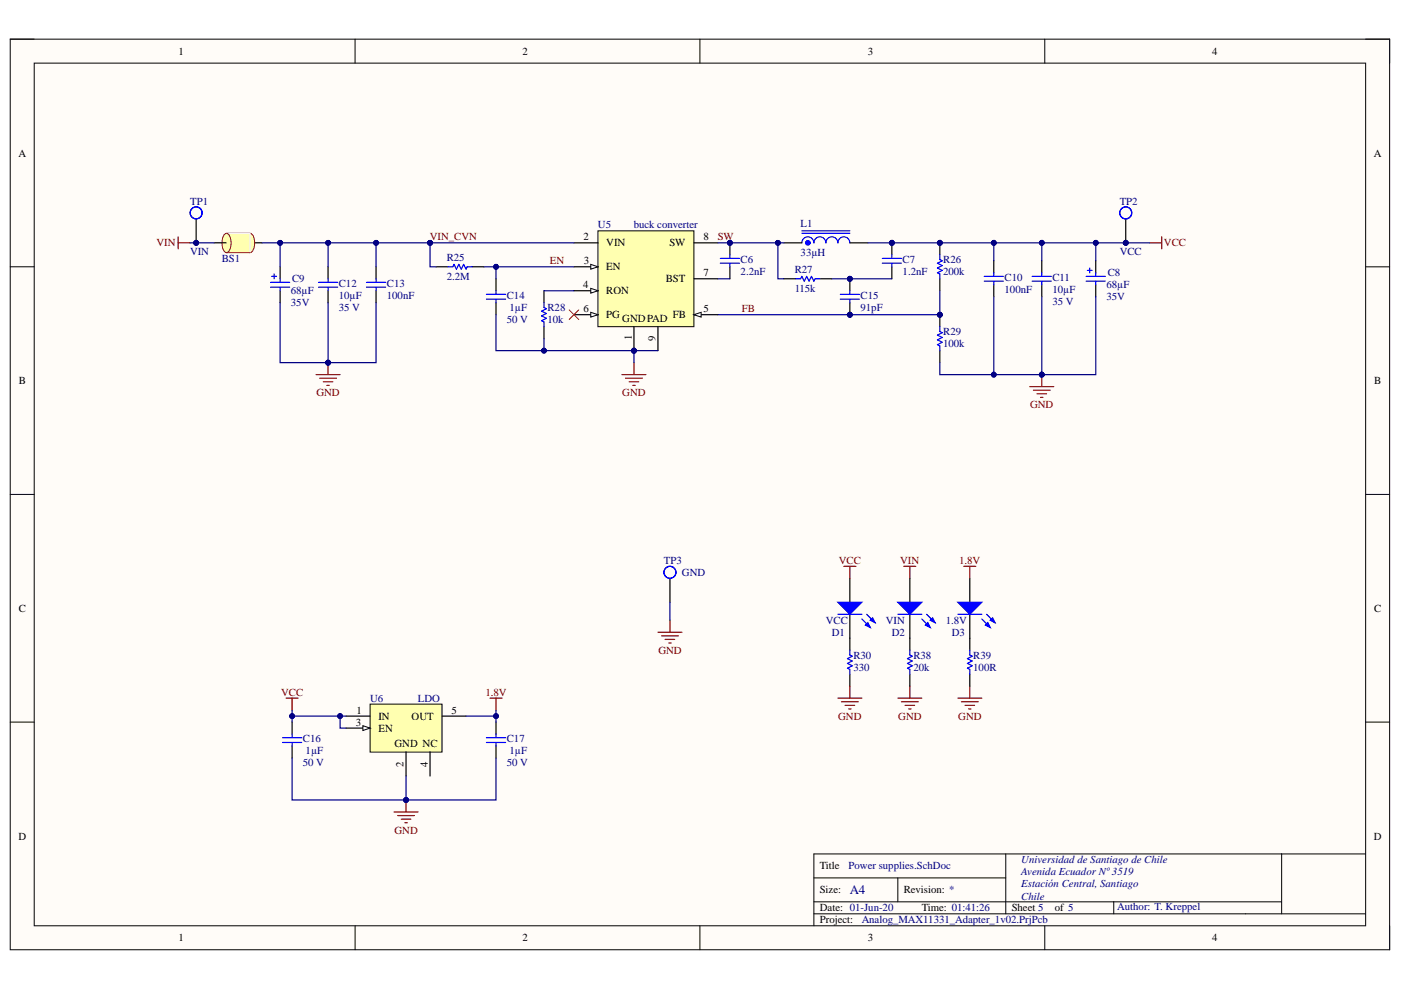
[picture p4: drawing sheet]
<svg xmlns="http://www.w3.org/2000/svg" width="297mm" height="210mm" viewBox="0 0 297 210" stroke-linecap="round" stroke-linejoin="round" font-family="sans-serif">
<defs><g id="words">
<text font-size="2.7" fill="#000080" x="180.2" y="189.6">A4</text>
<g font-size="2.3">
<text x="37.9" y="11.6">1</text>
<text x="110.8" y="11.6">2</text>
<text x="184" y="11.6">3</text>
<text x="257" y="11.6">4</text>
<text x="3.9" y="33.2">A</text>
<text x="291.2" y="33.2">A</text>
<text x="123.7" y="51">2</text>
<text x="128.6" y="52.2">VIN</text>
<text x="141.9" y="52.2">SW</text>
<text x="149.2" y="51">8</text>
<text x="123.8" y="56">3</text>
<text x="128.6" y="57.3">EN</text>
<text x="141.2" y="59.8">BST</text>
<text x="149.2" y="58.6">7</text>
<text x="123.6" y="61.2">4</text>
<text x="128.6" y="62.4">RON</text>
<text x="123.7" y="66.2">6</text>
<text x="128.6" y="67.5">PG</text>
<text x="131.9" y="68.3">GNDPAD</text>
<text x="142.6" y="67.5">FB</text>
<text x="149.2" y="66.2">5</text>
<text x="133.9" y="72.1" transform="rotate(-90 133.9 72.1)">1</text>
<text x="139" y="72.4" transform="rotate(-90 139 72.4)">9</text>
<text x="4" y="81.4">B</text>
<text x="291.4" y="81.4">B</text>
<text x="4" y="129.7">C</text>
<text x="291.3" y="129.7">C</text>
<text x="75.5" y="153.9">3</text>
<text x="75.6" y="151.3">1</text>
<text x="80.2" y="152.6">IN</text>
<text x="80.2" y="155.1">EN</text>
<text x="87.3" y="152.6">OUT</text>
<text x="95.7" y="151.3">5</text>
<text x="83.6" y="158.4">GND NC</text>
<text x="85.6" y="162.5" transform="rotate(-90 85.6 162.5)">2</text>
<text x="90.7" y="162.5" transform="rotate(-90 90.7 162.5)">4</text>
<text x="3.9" y="178">D</text>
<text x="291.3" y="178">D</text>
<text x="173.8" y="184.3">Title</text>
<text x="173.8" y="189.4">Size:</text>
<text x="191.6" y="189.4">Revision: *</text>
<text x="173.8" y="193.3">Date: 01-Jun-20</text>
<text x="173.8" y="195.8">Project:</text>
<text x="195.4" y="193.3">Time: 01:41:26</text>
<text x="214.5" y="193.3">Sheet 5</text>
<text x="223.6" y="193.3">of 5</text>
<text x="37.9" y="199.6">1</text>
<text x="110.8" y="199.6">2</text>
<text x="184" y="199.6">3</text>
<text x="257" y="199.6">4</text>
</g>
<g font-size="2.3" fill="#000080">
<text x="40.3" y="43.4">TP1</text>
<text x="237.4" y="43.4">TP2</text>
<text x="126.8" y="48.4">U5</text>
<text x="134.4" y="48.4">buck converter</text>
<text x="169.8" y="48.2">L1</text>
<text x="40.3" y="54">VIN</text>
<text x="47" y="55.6">BS1</text>
<text x="61.9" y="59.8">C9</text>
<text x="94.7" y="55.3">R25</text>
<text x="94.7" y="59.3">2.2M</text>
<text x="157" y="55.8">C6</text>
<text x="157" y="58.3">2.2nF</text>
<text x="168.5" y="57.8">R27</text>
<text x="169.8" y="54.3">33µH</text>
<text x="191.4" y="55.8">C7</text>
<text x="191.4" y="58.3">1.2nF</text>
<text x="200" y="55.8">R26</text>
<text x="200" y="58.3">200k</text>
<text x="213" y="59.6">C10</text>
<text x="223.1" y="59.6">C11</text>
<text x="234.9" y="58.6">C8</text>
<text x="237.4" y="54">VCC</text>
<text x="61.7" y="65">35V</text>
<text x="61.7" y="62.4">68µF</text>
<text x="71.8" y="66">35 V</text>
<text x="71.8" y="60.9">C12</text>
<text x="71.8" y="63.4">10µF</text>
<text x="82" y="60.9">C13</text>
<text x="82" y="63.4">100nF</text>
<text x="107.4" y="63.4">C14</text>
<text x="108" y="66">1µF</text>
<text x="116.1" y="66">R28</text>
<text x="168.5" y="61.9">115k</text>
<text x="182.4" y="63.4">C15</text>
<text x="182.4" y="66">91pF</text>
<text x="213" y="62.2">100nF</text>
<text x="223.1" y="64.7">35 V</text>
<text x="223.1" y="62.2">10µF</text>
<text x="234.6" y="63.7">35V</text>
<text x="234.6" y="61.2">68µF</text>
<text x="107.4" y="68.5">50 V</text>
<text x="116.1" y="68.5">10k</text>
<text x="200" y="71">R29</text>
<text x="200" y="73.6">100k</text>
<text x="140.7" y="119.6">TP3</text>
<text x="144.6" y="122.1">GND</text>
<text x="175.1" y="132.3">VCC</text>
<text x="176.4" y="134.8">D1</text>
<text x="187.8" y="132.3">VIN</text>
<text x="189.1" y="134.8">D2</text>
<text x="200.5" y="132.3">1.8V</text>
<text x="201.8" y="134.8">D3</text>
<text x="180.9" y="139.6">R30</text>
<text x="180.9" y="142.2">330</text>
<text x="193.7" y="139.6">R38</text>
<text x="193.7" y="142.2">20k</text>
<text x="206.3" y="139.6">R39</text>
<text x="206.3" y="142.2">100R</text>
<text x="78.5" y="148.8">U6</text>
<text x="88.6" y="148.8">LDO</text>
<text x="64.2" y="157.4">C16</text>
<text x="64.8" y="160">1µF</text>
<text x="107.4" y="157.4">C17</text>
<text x="108" y="160">1µF</text>
<text x="64.2" y="162.5">50 V</text>
<text x="107.4" y="162.5">50 V</text>
<text x="179.9" y="184.3">Power supplies.SchDoc</text>
<text x="216.5" y="185.6">Avenida Ecuador Nº 3519</text>
<text x="216.5" y="183.1">Universidad de Santiago de Chile</text>
<text x="216.5" y="188.1">Estación Central, Santiago</text>
<text x="216.5" y="190.7">Chile</text>
<text x="182.7" y="195.8">Analog_MAX11331_Adapter_1v02.PrjPcb</text>
<text x="236.9" y="193">Author: T. Kreppel</text>
</g>
<g font-size="2.3" fill="#800000">
<text x="33.2" y="52.2">VIN</text>
<text x="91.2" y="51">VIN_CVN</text>
<text x="152.2" y="51">SW</text>
<text x="246.8" y="52.2">VCC</text>
<text x="116.6" y="56">EN</text>
<text x="157.3" y="66.2">FB</text>
<text x="67.1" y="84">GND</text>
<text x="131.9" y="84">GND</text>
<text x="218.4" y="86.6">GND</text>
<text x="177.8" y="119.6">VCC</text>
<text x="190.9" y="119.6">VIN</text>
<text x="203.3" y="119.6">1.8V</text>
<text x="139.6" y="138.6">GND</text>
<text x="59.6" y="147.5">VCC</text>
<text x="102.9" y="147.5">1.8V</text>
<text x="177.7" y="152.6">GND</text>
<text x="190.4" y="152.6">GND</text>
<text x="203.2" y="152.6">GND</text>
<text x="83.6" y="176.7">GND</text>
</g>
</g></defs>
<path d="M2.2 8.3h292.4v193.1h-292.4z" fill-rule="evenodd" fill="#fffcf8"/>
<path d="M2.2 8.3h292.4v193.1h-292.4z" fill="none" stroke="#000" stroke-width=".21"/>
<path d="M7.3 13.4h282.2v182.9h-282.2z" fill-rule="evenodd" fill="#fffcf8"/>
<g fill="none" stroke="#000" stroke-width=".21">
<path d="M2.2 8.3h5.1M7.3 13.4h282.2v182.9h-282.2zM75.3 8.3v5.1M148.4 8.3v5.1M221.5 8.3v5.1M289.5 8.3h5.1v5.1M2.2 56.6h5.1M289.5 56.6h5.1M2.2 104.8h5.1M289.5 104.8h5.1M2.2 153.1h5.1M289.5 153.1h5.1"/>
<path d="M75.3 196.3v5.1M148.4 196.3v5.1M172.6 186.1h40.6M172.6 193.8h116.9M172.6 191.2h99.1M190.4 186.1v5.1M213.2 181.1v12.7M221.5 196.3v5.1M236.1 191.2v2.6M271.7 181.1v12.7M289.5 181.1h-116.9v15.2M294.6 196.3v5.1"/>
</g>
<path d="M180.2 122.6v5.1M180.2 130.2v5.1" fill="none" stroke="#000" stroke-width=".25"/>
<path d="M177.6 127.7h5.1l-2.5 2.5z" fill="#00f"/>
<path d="M177.6 127.7h5.1l-2.5 2.5zM182.7 131.3l1.8 1.7M183.7 130.2l1.8 1.8" fill="none" stroke="#00f" stroke-width=".25"/>
<path d="M183.5 132.5l.5-.5 .5 1z" fill="#00f"/>
<path d="M183.5 132.5l.5-.5 .5 1z" fill="none" stroke="#00f" stroke-width=".25"/>
<path d="M184.5 131.5l.5-.5 .5 1z" fill="#00f"/>
<path d="M177.6 130.2h5.1M180.2 137.9v1l.5 .2-1 .5 1 .5-1 .6 1 .5-1 .5 .5 .2v1M184.5 131.5l.5-.5 .5 1z" fill="none" stroke="#00f" stroke-width=".25"/>
<path d="M53 51.5h2.6M180.2 135.3v2.6M180.2 142.9v2.6" fill="none" stroke="#000" stroke-width=".25"/>
<path d="M177.6 148h5.1M178.4 148.8h3.6M179.2 149.6h2M179.9 150.3h.5M180.2 145.5v2.5" fill="none" stroke="#800000" stroke-width=".25"/>
<path d="M52.7 49.6l.3-.1a2.28 2.28 0 0 1 .9 2.7 1.41 1.41 0 0 1-.9 1.4 2.28 2.28 0 0 1-.9-2.7l.1-.6z" fill="#ffffb0"/>
<path d="M48 49.5h5M52.7 49.6l.3-.1a2.28 2.28 0 0 1 .9 2.7 1.41 1.41 0 0 1-.9 1.4 2.28 2.28 0 0 1-.9-2.7l.1-.6z" fill="none" stroke="#bf0000" stroke-width=".21"/>
<path d="M47.9 49.5h5.1v4.1h-5.1z" fill-rule="evenodd" fill="#ffffb0"/>
<path d="M47.9 49.5h5.1v4.1h-5.1z" fill="none" stroke="#fff0ff" stroke-width=".21"/>
<path d="M47.7 49.6l.3-.1a2.28 2.28 0 0 1 .9 2.7 1.42 1.42 0 0 1-.9 1.4 2.28 2.28 0 0 1-.9-2.7l.4-1z" fill="#ffffb0"/>
<path d="M47.7 49.6l.3-.1a2.28 2.28 0 0 1 .9 2.7 1.42 1.42 0 0 1-.9 1.4 2.28 2.28 0 0 1-.9-2.7l.4-1zM48 53.6h5" fill="none" stroke="#bf0000" stroke-width=".21"/>
<path d="M45.4 51.5h2.5" fill="none" stroke="#000" stroke-width=".25"/>
<circle cx="134.4" cy="74.3" r=".51" fill="#000080"/>
<circle cx="134.4" cy="74.3" r=".51" fill="none" stroke="#000080" stroke-width=".21"/>
<path d="M126.8 48.9h20.3v20.4h-20.3z" fill-rule="evenodd" fill="#ffffb0"/>
<path d="M126.8 48.9h20.3v20.4h-20.3z" fill="none" stroke="#000" stroke-width=".21"/>
<path d="M134.4 69.3v5" fill="none" stroke="#000" stroke-width=".25"/>
<circle cx="134.4" cy="74.3" r=".51" fill="#000080"/>
<circle cx="134.4" cy="74.3" r=".51" fill="none" stroke="#000080" stroke-width=".21"/>
<path d="M121.7 51.5h5.1M121.7 56.6h5.1" fill="none" stroke="#000" stroke-width=".25"/>
<path d="M125.3 56.1l1.5 .5-1.5 .5z" fill="#f8fcff"/>
<path d="M125.3 56.1l1.5 .5-1.5 .5z" fill="none" stroke="#000" stroke-width=".21"/>
<path d="M121.7 61.6h5.1" fill="none" stroke="#000" stroke-width=".25"/>
<path d="M125.3 61.1l1.5 .5-1.5 .6z" fill="#f8fcff"/>
<path d="M125.3 61.1l1.5 .5-1.5 .6z" fill="none" stroke="#000" stroke-width=".21"/>
<path d="M147.1 66.7h5.1" fill="none" stroke="#000" stroke-width=".25"/>
<path d="M147.1 66.7l1.6-.5v1z" fill="#f8fcff"/>
<path d="M147.1 66.7l1.6-.5v1z" fill="none" stroke="#000" stroke-width=".21"/>
<path d="M121.7 66.7h5.1" fill="none" stroke="#000" stroke-width=".25"/>
<path d="M125.3 66.2l1.5 .5-1.5 .5z" fill="#f8fcff"/>
<path d="M125.3 66.2l1.5 .5-1.5 .5z" fill="none" stroke="#000" stroke-width=".21"/>
<g fill="none" stroke="#000" stroke-width=".25">
<path d="M59.4 56.6v2.5M69.6 56.6v2.5M79.7 56.6v2.5M92.4 56.6h2.6M100.1 56.6h2.5M105.2 59.1v2.5M147.1 59.1h5.1M147.1 51.5h5.1M166.2 51.5h3.8M180.2 51.5h3.8M210.7 55.3v2.5M220.9 55.3v2.5"/>
<path d="M232.3 55.3v2.5M59.4 61.6v2.6M69.6 61.6v2.6M79.7 61.6v2.6M105.2 64.2v2.5M115.3 61.6v2.6M115.3 69.3v2.5M139.5 69.3v5M210.7 60.4v2.5M220.9 60.4v2.5M232.3 60.4v2.5"/>
</g>
<g fill="none" stroke="#00f" stroke-width=".25">
<path d="M57.4 59.9h4M57.6 58.6h1M58.1 58.1v1M59.4 59.1v.8M67.5 59.9h4.1M69.6 59.1v.8M77.7 59.9h4.1M79.7 59.1v.8M95 56.6h1l.3-.5 .5 1 .5-1 .5 1 .5-1 .5 1 .3-.5h1M170 51.5a1.27 1.27 0 0 1 1.3-1.3 1.27 1.27 0 0 1 1.3 1.3M170 49.5h10.2M170 48.9h10.2"/>
<path d="M172.6 51.5a1.27 1.27 0 0 1 1.2-1.3 1.27 1.27 0 0 1 1.3 1.3 1.27 1.27 0 0 1 1.3-1.3 1.27 1.27 0 0 1 1.2 1.3 1.27 1.27 0 0 1 1.3-1.3 1.27 1.27 0 0 1 1.3 1.3M208.7 59.6h4M208.7 58.6h4M210.7 57.8v.8M210.7 59.6v.8M218.8 59.6h4.1M218.8 58.6h4.1M220.9 57.8v.8M220.9 59.6v.8M230.3 59.6h4.1M230.3 58.6h4.1M230.5 57.3h1.1"/>
<path d="M231.1 56.8v1M232.3 57.8v.8M232.3 59.6v.8M57.4 60.9h4M59.4 60.9v.7M67.5 60.9h4.1M69.6 60.9v.7M77.7 60.9h4.1M79.7 60.9v.7M103.1 63.4h4.1M103.1 62.4h4.1M105.2 61.6v.8"/>
<path d="M105.2 63.4v.8M115.3 64.2v1l.5 .3-1 .5 1 .5-1 .5 1 .5-1 .5 .5 .3v1"/>
</g>
<circle cx="171.3" cy="51.5" r=".18" fill="none" stroke="#00f" stroke-width=".76"/>
<circle cx="154.8" cy="51.5" r=".51" fill="#000080"/>
<circle cx="154.8" cy="51.5" r=".51" fill="none" stroke="#000080" stroke-width=".21"/>
<path d="M154.8 51.5v2.5" fill="none" stroke="#000" stroke-width=".25"/>
<circle cx="154.8" cy="51.5" r=".51" fill="#000080"/>
<circle cx="154.8" cy="51.5" r=".51" fill="none" stroke="#000080" stroke-width=".21"/>
<path d="M154.8 56.6v2.5" fill="none" stroke="#000" stroke-width=".25"/>
<path d="M152.7 55.8h4.1M152.7 54.8h4.1M154.8 54v.8M154.8 55.8v.8" fill="none" stroke="#00f" stroke-width=".25"/>
<circle cx="180.2" cy="59.1" r=".51" fill="#000080"/>
<circle cx="180.2" cy="59.1" r=".51" fill="none" stroke="#000080" stroke-width=".21"/>
<circle cx="180.2" cy="66.7" r=".51" fill="#000080"/>
<circle cx="180.2" cy="66.7" r=".51" fill="none" stroke="#000080" stroke-width=".21"/>
<path d="M180.2 59.1v2.5" fill="none" stroke="#000" stroke-width=".25"/>
<circle cx="180.2" cy="59.1" r=".51" fill="#000080"/>
<circle cx="180.2" cy="59.1" r=".51" fill="none" stroke="#000080" stroke-width=".21"/>
<path d="M180.2 64.2v2.5" fill="none" stroke="#000" stroke-width=".25"/>
<circle cx="180.2" cy="66.7" r=".51" fill="#000080"/>
<circle cx="180.2" cy="66.7" r=".51" fill="none" stroke="#000080" stroke-width=".21"/>
<path d="M178.2 63.4h4M178.2 62.4h4M180.2 61.6v.8M180.2 63.4v.8" fill="none" stroke="#00f" stroke-width=".25"/>
<circle cx="189.1" cy="51.5" r=".51" fill="#000080"/>
<circle cx="189.1" cy="51.5" r=".51" fill="none" stroke="#000080" stroke-width=".21"/>
<path d="M189.1 51.5v2.5" fill="none" stroke="#000" stroke-width=".25"/>
<circle cx="189.1" cy="51.5" r=".51" fill="#000080"/>
<circle cx="189.1" cy="51.5" r=".51" fill="none" stroke="#000080" stroke-width=".21"/>
<path d="M166.2 59.1h2.5M173.8 59.1h2.6M189.1 56.6v2.5" fill="none" stroke="#000" stroke-width=".25"/>
<path d="M168.7 59.1h1.1l.2-.5 .5 1 .5-1 .5 1 .5-1 .6 1 .2-.5h1M187.1 55.8h4M187.1 54.8h4M189.1 54v.8M189.1 55.8v.8" fill="none" stroke="#00f" stroke-width=".25"/>
<circle cx="199.3" cy="51.5" r=".51" fill="#000080"/>
<circle cx="199.3" cy="51.5" r=".51" fill="none" stroke="#000080" stroke-width=".21"/>
<path d="M199.3 51.5v2.5" fill="none" stroke="#000" stroke-width=".25"/>
<circle cx="199.3" cy="51.5" r=".51" fill="#000080"/>
<circle cx="199.3" cy="51.5" r=".51" fill="none" stroke="#000080" stroke-width=".21"/>
<path d="M199.3 59.1v2.5" fill="none" stroke="#000" stroke-width=".25"/>
<path d="M199.3 54v1l.5 .3-1 .5 1 .5-1 .5 1 .5-1 .5 .5 .3v1" fill="none" stroke="#00f" stroke-width=".25"/>
<circle cx="199.3" cy="66.7" r=".51" fill="#000080"/>
<circle cx="199.3" cy="66.7" r=".51" fill="none" stroke="#000080" stroke-width=".21"/>
<path d="M199.3 66.7v2.6" fill="none" stroke="#000" stroke-width=".25"/>
<circle cx="199.3" cy="66.7" r=".51" fill="#000080"/>
<circle cx="199.3" cy="66.7" r=".51" fill="none" stroke="#000080" stroke-width=".21"/>
<path d="M199.3 74.4v2.5" fill="none" stroke="#000" stroke-width=".25"/>
<path d="M199.3 69.3v1l.5 .2-1 .5 1 .6-1 .5 1 .5-1 .5 .5 .2v1.1" fill="none" stroke="#00f" stroke-width=".25"/>
<path d="M37.8 50.2v2.6M37.8 51.5h2.5M67 79.4h5.1M69.6 76.9v2.5M131.9 79.4h5.1M134.4 76.9v2.5M67.8 80.2h3.5M68.5 81h2.1M69.3 81.7h.5M132.6 80.2h3.6M133.4 81h2M134.2 81.7h.5" fill="none" stroke="#800000" stroke-width=".25"/>
<circle cx="69.6" cy="76.9" r=".51" fill="#000080"/>
<circle cx="69.6" cy="76.9" r=".51" fill="none" stroke="#000080" stroke-width=".21"/>
<path d="M220.9 79.4v2.6M218.3 82h5.1M219.1 82.7h3.6M219.9 83.5h2M220.6 84.3h.5" fill="none" stroke="#800000" stroke-width=".25"/>
<circle cx="220.9" cy="79.4" r=".51" fill="#000080"/>
<circle cx="220.9" cy="79.4" r=".51" fill="none" stroke="#000080" stroke-width=".21"/>
<path d="M139.5 134h5.1M140.3 134.8h3.5M141 135.6h2.1M141.8 136.3h.5M142 131.5v2.5" fill="none" stroke="#800000" stroke-width=".25"/>
<path d="M120.7 65.7l2 2M122.7 65.7l-2 2" fill="none" stroke="#f00" stroke-width=".21"/>
<circle cx="238.7" cy="51.5" r=".51" fill="#000080"/>
<circle cx="238.7" cy="51.5" r=".51" fill="none" stroke="#000080" stroke-width=".21"/>
<path d="M238.7 46.4v5.1" fill="none" stroke="#000" stroke-width=".25"/>
<circle cx="238.7" cy="51.5" r=".51" fill="#000080"/>
<circle cx="238.7" cy="51.5" r=".51" fill="none" stroke="#000080" stroke-width=".21"/>
<circle cx="238.7" cy="45.1" r="1.27" fill="none" stroke="#00f" stroke-width=".25"/>
<circle cx="41.6" cy="51.5" r=".51" fill="#000080"/>
<circle cx="41.6" cy="51.5" r=".51" fill="none" stroke="#000080" stroke-width=".21"/>
<path d="M41.6 46.4v5.1" fill="none" stroke="#000" stroke-width=".25"/>
<circle cx="41.6" cy="51.5" r=".51" fill="#000080"/>
<circle cx="41.6" cy="51.5" r=".51" fill="none" stroke="#000080" stroke-width=".21"/>
<g fill="none" stroke="#00f" stroke-width=".25">
<circle cx="41.6" cy="45.1" r="1.27"/>
<circle cx="142" cy="121.3" r="1.27"/>
</g>
<path d="M142 122.6v5.1" fill="none" stroke="#000" stroke-width=".25"/>
<path d="M243.8 51.5h2.5M246.3 50.2v2.6M178.9 120.1h2.6M180.2 120.1v2.5" fill="none" stroke="#800000" stroke-width=".25"/>
<path d="M78.5 149.3h15.2v10.2h-15.2z" fill-rule="evenodd" fill="#ffffb0"/>
<path d="M78.5 149.3h15.2v10.2h-15.2z" fill="none" stroke="#000" stroke-width=".21"/>
<path d="M73.4 151.8h5.1M73.4 154.4h5.1M86.1 159.5v5" fill="none" stroke="#000" stroke-width=".25"/>
<path d="M76.9 153.9l1.6 .5-1.6 .5z" fill="#f8fcff"/>
<path d="M76.9 153.9l1.6 .5-1.6 .5z" fill="none" stroke="#000" stroke-width=".21"/>
<path d="M61.9 153.1v2.5M61.9 158.2v2.5M91.2 159.5v5M93.7 151.8h5.1M105.2 153.1v2.5M105.2 158.2v2.5" fill="none" stroke="#000" stroke-width=".25"/>
<path d="M59.9 157.4h4.1M59.9 156.4h4.1M61.9 155.6v.8M61.9 157.4v.8M103.1 157.4h4.1M103.1 156.4h4.1M105.2 155.6v.8M105.2 157.4v.8" fill="none" stroke="#00f" stroke-width=".25"/>
<path d="M60.7 148h2.5M61.9 148v2.6M83.5 172.2h5.1M84.3 172.9h3.6M85.1 173.7h2M85.8 174.4h.5M86.1 169.6v2.6" fill="none" stroke="#800000" stroke-width=".25"/>
<circle cx="86.1" cy="169.6" r=".51" fill="#000080"/>
<circle cx="86.1" cy="169.6" r=".51" fill="none" stroke="#000080" stroke-width=".21"/>
<path d="M103.9 148h2.5M105.2 148v2.6" fill="none" stroke="#800000" stroke-width=".25"/>
<path d="M192.9 122.6v5.1M192.9 130.2v5.1" fill="none" stroke="#000" stroke-width=".25"/>
<path d="M190.4 127.7h5l-2.5 2.5z" fill="#00f"/>
<path d="M190.4 127.7h5l-2.5 2.5zM195.4 131.3l1.8 1.7M196.5 130.2l1.7 1.8" fill="none" stroke="#00f" stroke-width=".25"/>
<path d="M196.2 132.5l.5-.5 .5 1z" fill="#00f"/>
<path d="M196.2 132.5l.5-.5 .5 1z" fill="none" stroke="#00f" stroke-width=".25"/>
<path d="M197.2 131.5l.5-.5 .5 1z" fill="#00f"/>
<path d="M190.4 130.2h5M197.2 131.5l.5-.5 .5 1z" fill="none" stroke="#00f" stroke-width=".25"/>
<path d="M191.6 120.1h2.6M192.9 120.1v2.5M190.4 148h5M191.1 148.8h3.6M191.9 149.6h2M192.7 150.3h.5M192.9 145.5v2.5" fill="none" stroke="#800000" stroke-width=".25"/>
<path d="M205.6 122.6v5.1M205.6 130.2v5.1" fill="none" stroke="#000" stroke-width=".25"/>
<path d="M203.1 127.7h5.1l-2.6 2.5z" fill="#00f"/>
<path d="M203.1 127.7h5.1l-2.6 2.5zM208.2 131.3l1.7 1.7M209.2 130.2l1.8 1.8" fill="none" stroke="#00f" stroke-width=".25"/>
<path d="M208.9 132.5l.5-.5 .5 1z" fill="#00f"/>
<path d="M208.9 132.5l.5-.5 .5 1z" fill="none" stroke="#00f" stroke-width=".25"/>
<path d="M209.9 131.5l.5-.5 .6 1z" fill="#00f"/>
<path d="M192.9 137.9v1l.5 .2-1 .5 1 .5-1 .6 1 .5-1 .5 .5 .2v1M203.1 130.2h5.1M205.6 137.9v1l.5 .2-1 .5 1 .5-1 .6 1 .5-1 .5 .5 .2v1M209.9 131.5l.5-.5 .6 1z" fill="none" stroke="#00f" stroke-width=".25"/>
<path d="M204.3 120.1h2.6M205.6 120.1v2.5M203.1 148h5.1M203.8 148.8h3.6M204.6 149.6h2M205.4 150.3h.5M205.6 145.5v2.5" fill="none" stroke="#800000" stroke-width=".25"/>
<path d="M192.9 135.3v2.6M205.6 135.3v2.6M192.9 142.9v2.6M205.6 142.9v2.6" fill="none" stroke="#000" stroke-width=".25"/>
<circle cx="91.2" cy="51.5" r=".51" fill="#000080"/>
<circle cx="91.2" cy="51.5" r=".51" fill="none" stroke="#000080" stroke-width=".21"/>
<path d="M232.3 51.5v3.8" fill="none" stroke="#000080" stroke-width=".25"/>
<circle cx="232.3" cy="51.5" r=".51" fill="#000080"/>
<circle cx="232.3" cy="51.5" r=".51" fill="none" stroke="#000080" stroke-width=".21"/>
<path d="M40.3 51.5h5.1" fill="none" stroke="#000080" stroke-width=".25"/>
<circle cx="41.6" cy="51.5" r=".51" fill="#000080"/>
<circle cx="41.6" cy="51.5" r=".51" fill="none" stroke="#000080" stroke-width=".21"/>
<path d="M55.6 51.5h66.1" fill="none" stroke="#000080" stroke-width=".25"/>
<circle cx="59.4" cy="51.5" r=".51" fill="#000080"/>
<circle cx="59.4" cy="51.5" r=".51" fill="none" stroke="#000080" stroke-width=".21"/>
<circle cx="69.6" cy="51.5" r=".51" fill="#000080"/>
<circle cx="69.6" cy="51.5" r=".51" fill="none" stroke="#000080" stroke-width=".21"/>
<circle cx="79.7" cy="51.5" r=".51" fill="#000080"/>
<circle cx="79.7" cy="51.5" r=".51" fill="none" stroke="#000080" stroke-width=".21"/>
<circle cx="91.2" cy="51.5" r=".51" fill="#000080"/>
<circle cx="91.2" cy="51.5" r=".51" fill="none" stroke="#000080" stroke-width=".21"/>
<path d="M59.4 64.2v12.7h10.2v-12.7" fill="none" stroke="#000080" stroke-width=".25"/>
<circle cx="69.6" cy="76.9" r=".51" fill="#000080"/>
<circle cx="69.6" cy="76.9" r=".51" fill="none" stroke="#000080" stroke-width=".21"/>
<path d="M61.9 160.7v8.9h24.2" fill="none" stroke="#000080" stroke-width=".25"/>
<circle cx="86.1" cy="169.6" r=".51" fill="#000080"/>
<circle cx="86.1" cy="169.6" r=".51" fill="none" stroke="#000080" stroke-width=".21"/>
<path d="M61.9 151.8h11.5" fill="none" stroke="#000080" stroke-width=".25"/>
<circle cx="72.1" cy="151.8" r=".51" fill="#000080"/>
<circle cx="72.1" cy="151.8" r=".51" fill="none" stroke="#000080" stroke-width=".21"/>
<circle cx="61.9" cy="151.8" r=".51" fill="#000080"/>
<circle cx="61.9" cy="151.8" r=".51" fill="none" stroke="#000080" stroke-width=".21"/>
<path d="M79.7 64.2v12.7h-10.1" fill="none" stroke="#000080" stroke-width=".25"/>
<circle cx="69.6" cy="76.9" r=".51" fill="#000080"/>
<circle cx="69.6" cy="76.9" r=".51" fill="none" stroke="#000080" stroke-width=".21"/>
<path d="M72.1 151.8v2.6h1.3" fill="none" stroke="#000080" stroke-width=".25"/>
<circle cx="72.1" cy="151.8" r=".51" fill="#000080"/>
<circle cx="72.1" cy="151.8" r=".51" fill="none" stroke="#000080" stroke-width=".21"/>
<path d="M105.2 160.7v8.9h-19.1v-5.1" fill="none" stroke="#000080" stroke-width=".25"/>
<circle cx="86.1" cy="169.6" r=".51" fill="#000080"/>
<circle cx="86.1" cy="169.6" r=".51" fill="none" stroke="#000080" stroke-width=".21"/>
<path d="M91.2 51.5v5.1h1.2" fill="none" stroke="#000080" stroke-width=".25"/>
<circle cx="91.2" cy="51.5" r=".51" fill="#000080"/>
<circle cx="91.2" cy="51.5" r=".51" fill="none" stroke="#000080" stroke-width=".21"/>
<path d="M105.2 150.6v1.2h-6.4" fill="none" stroke="#000080" stroke-width=".25"/>
<circle cx="105.2" cy="151.8" r=".51" fill="#000080"/>
<circle cx="105.2" cy="151.8" r=".51" fill="none" stroke="#000080" stroke-width=".21"/>
<path d="M102.6 56.6h19.1" fill="none" stroke="#000080" stroke-width=".25"/>
<circle cx="105.2" cy="56.6" r=".51" fill="#000080"/>
<circle cx="105.2" cy="56.6" r=".51" fill="none" stroke="#000080" stroke-width=".21"/>
<path d="M105.2 66.7v7.6h34.3" fill="none" stroke="#000080" stroke-width=".25"/>
<circle cx="134.4" cy="74.3" r=".51" fill="#000080"/>
<circle cx="134.4" cy="74.3" r=".51" fill="none" stroke="#000080" stroke-width=".21"/>
<circle cx="115.3" cy="74.3" r=".51" fill="#000080"/>
<circle cx="115.3" cy="74.3" r=".51" fill="none" stroke="#000080" stroke-width=".21"/>
<path d="M115.3 61.6h6.4M199.3 61.6v5.1h-47.1" fill="none" stroke="#000080" stroke-width=".25"/>
<circle cx="199.3" cy="66.7" r=".51" fill="#000080"/>
<circle cx="199.3" cy="66.7" r=".51" fill="none" stroke="#000080" stroke-width=".21"/>
<circle cx="180.2" cy="66.7" r=".51" fill="#000080"/>
<circle cx="180.2" cy="66.7" r=".51" fill="none" stroke="#000080" stroke-width=".21"/>
<path d="M152.2 51.5h14" fill="none" stroke="#000080" stroke-width=".25"/>
<circle cx="154.8" cy="51.5" r=".51" fill="#000080"/>
<circle cx="154.8" cy="51.5" r=".51" fill="none" stroke="#000080" stroke-width=".21"/>
<circle cx="164.9" cy="51.5" r=".51" fill="#000080"/>
<circle cx="164.9" cy="51.5" r=".51" fill="none" stroke="#000080" stroke-width=".21"/>
<path d="M176.4 59.1h12.7" fill="none" stroke="#000080" stroke-width=".25"/>
<circle cx="180.2" cy="59.1" r=".51" fill="#000080"/>
<circle cx="180.2" cy="59.1" r=".51" fill="none" stroke="#000080" stroke-width=".21"/>
<path d="M184 51.5h59.8" fill="none" stroke="#000080" stroke-width=".25"/>
<circle cx="238.7" cy="51.5" r=".51" fill="#000080"/>
<circle cx="238.7" cy="51.5" r=".51" fill="none" stroke="#000080" stroke-width=".21"/>
<circle cx="232.3" cy="51.5" r=".51" fill="#000080"/>
<circle cx="232.3" cy="51.5" r=".51" fill="none" stroke="#000080" stroke-width=".21"/>
<circle cx="220.9" cy="51.5" r=".51" fill="#000080"/>
<circle cx="220.9" cy="51.5" r=".51" fill="none" stroke="#000080" stroke-width=".21"/>
<circle cx="210.7" cy="51.5" r=".51" fill="#000080"/>
<circle cx="210.7" cy="51.5" r=".51" fill="none" stroke="#000080" stroke-width=".21"/>
<circle cx="199.3" cy="51.5" r=".51" fill="#000080"/>
<circle cx="199.3" cy="51.5" r=".51" fill="none" stroke="#000080" stroke-width=".21"/>
<circle cx="189.1" cy="51.5" r=".51" fill="#000080"/>
<circle cx="189.1" cy="51.5" r=".51" fill="none" stroke="#000080" stroke-width=".21"/>
<path d="M232.3 62.9v16.5h-33v-2.5" fill="none" stroke="#000080" stroke-width=".25"/>
<circle cx="220.9" cy="79.4" r=".51" fill="#000080"/>
<circle cx="220.9" cy="79.4" r=".51" fill="none" stroke="#000080" stroke-width=".21"/>
<circle cx="210.7" cy="79.4" r=".51" fill="#000080"/>
<circle cx="210.7" cy="79.4" r=".51" fill="none" stroke="#000080" stroke-width=".21"/>
<path d="M59.4 51.5v5.1" fill="none" stroke="#000080" stroke-width=".25"/>
<circle cx="59.4" cy="51.5" r=".51" fill="#000080"/>
<circle cx="59.4" cy="51.5" r=".51" fill="none" stroke="#000080" stroke-width=".21"/>
<path d="M61.9 150.6v2.5" fill="none" stroke="#000080" stroke-width=".25"/>
<circle cx="61.9" cy="151.8" r=".51" fill="#000080"/>
<circle cx="61.9" cy="151.8" r=".51" fill="none" stroke="#000080" stroke-width=".21"/>
<path d="M69.6 51.5v5.1" fill="none" stroke="#000080" stroke-width=".25"/>
<circle cx="69.6" cy="51.5" r=".51" fill="#000080"/>
<circle cx="69.6" cy="51.5" r=".51" fill="none" stroke="#000080" stroke-width=".21"/>
<path d="M79.7 51.5v5.1" fill="none" stroke="#000080" stroke-width=".25"/>
<circle cx="79.7" cy="51.5" r=".51" fill="#000080"/>
<circle cx="79.7" cy="51.5" r=".51" fill="none" stroke="#000080" stroke-width=".21"/>
<path d="M105.2 151.8v1.3" fill="none" stroke="#000080" stroke-width=".25"/>
<circle cx="105.2" cy="151.8" r=".51" fill="#000080"/>
<circle cx="105.2" cy="151.8" r=".51" fill="none" stroke="#000080" stroke-width=".21"/>
<path d="M105.2 56.6v2.5" fill="none" stroke="#000080" stroke-width=".25"/>
<circle cx="105.2" cy="56.6" r=".51" fill="#000080"/>
<circle cx="105.2" cy="56.6" r=".51" fill="none" stroke="#000080" stroke-width=".21"/>
<path d="M115.3 71.8v2.5" fill="none" stroke="#000080" stroke-width=".25"/>
<circle cx="115.3" cy="74.3" r=".51" fill="#000080"/>
<circle cx="115.3" cy="74.3" r=".51" fill="none" stroke="#000080" stroke-width=".21"/>
<path d="M134.4 74.3v2.6" fill="none" stroke="#000080" stroke-width=".25"/>
<circle cx="134.4" cy="74.3" r=".51" fill="#000080"/>
<circle cx="134.4" cy="74.3" r=".51" fill="none" stroke="#000080" stroke-width=".21"/>
<path d="M210.7 62.9v16.5M142 127.7v3.8" fill="none" stroke="#000080" stroke-width=".25"/>
<circle cx="210.7" cy="79.4" r=".51" fill="#000080"/>
<circle cx="210.7" cy="79.4" r=".51" fill="none" stroke="#000080" stroke-width=".21"/>
<path d="M210.7 51.5v3.8" fill="none" stroke="#000080" stroke-width=".25"/>
<circle cx="210.7" cy="51.5" r=".51" fill="#000080"/>
<circle cx="210.7" cy="51.5" r=".51" fill="none" stroke="#000080" stroke-width=".21"/>
<path d="M220.9 62.9v16.5" fill="none" stroke="#000080" stroke-width=".25"/>
<circle cx="220.9" cy="79.4" r=".51" fill="#000080"/>
<circle cx="220.9" cy="79.4" r=".51" fill="none" stroke="#000080" stroke-width=".21"/>
<path d="M220.9 51.5v3.8" fill="none" stroke="#000080" stroke-width=".25"/>
<circle cx="220.9" cy="51.5" r=".51" fill="#000080"/>
<circle cx="220.9" cy="51.5" r=".51" fill="none" stroke="#000080" stroke-width=".21"/>
<path d="M152.2 59.1h2.6M164.9 51.5v7.6h1.3" fill="none" stroke="#000080" stroke-width=".25"/>
<circle cx="164.9" cy="51.5" r=".51" fill="#000080"/>
<circle cx="164.9" cy="51.5" r=".51" fill="none" stroke="#000080" stroke-width=".21"/>
<use href="#words"/>
</svg>
